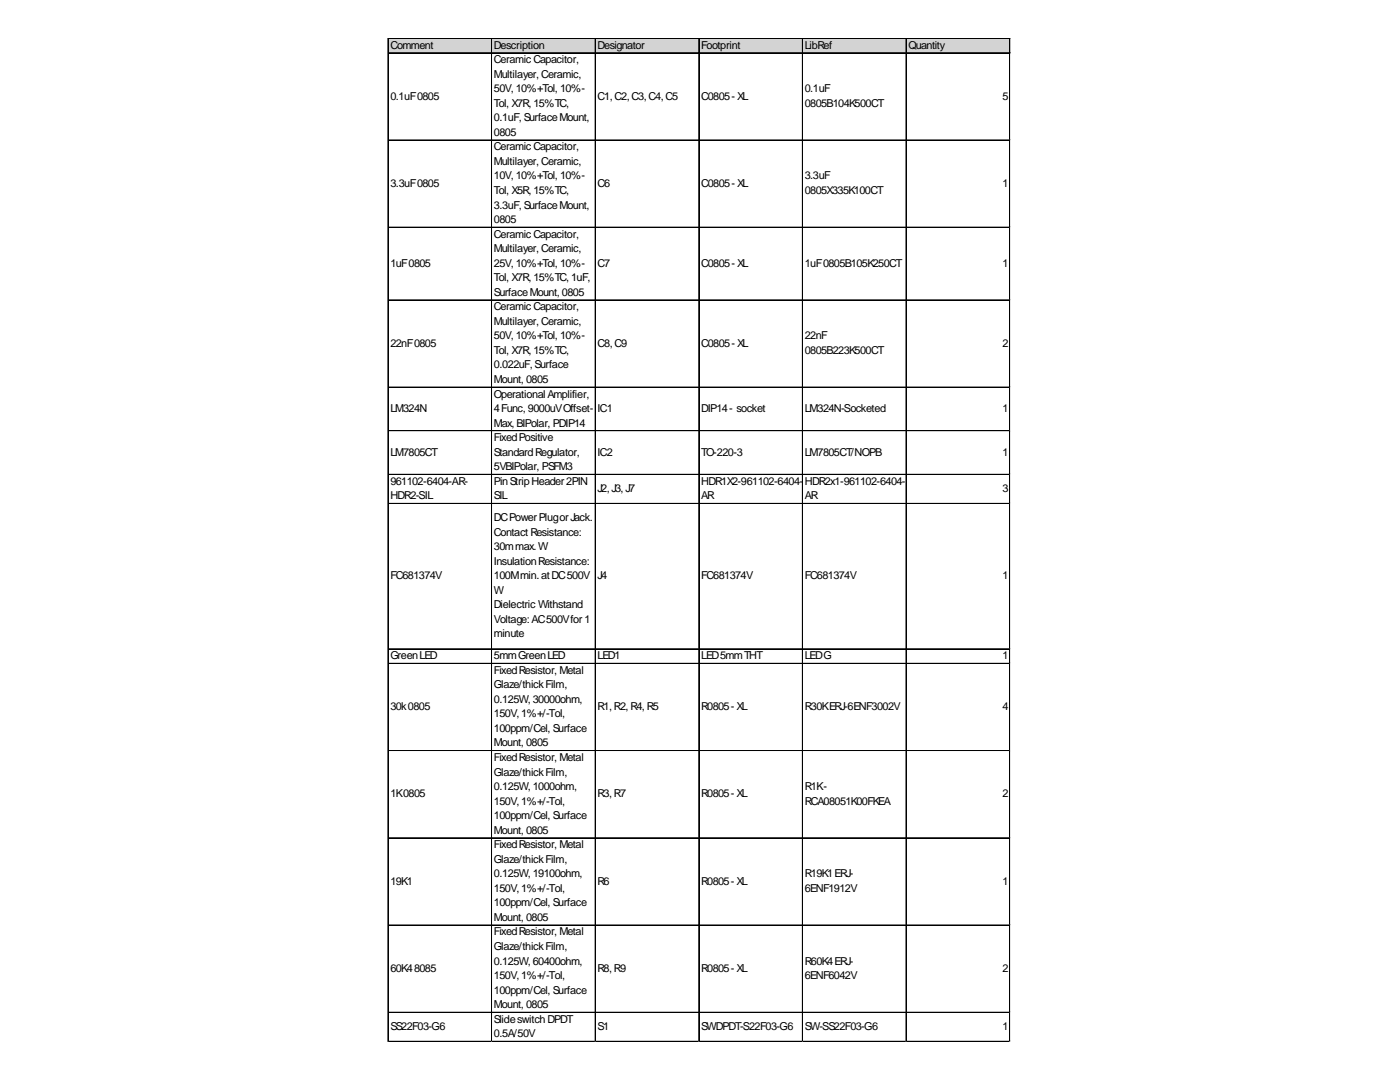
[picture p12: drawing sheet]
<svg xmlns="http://www.w3.org/2000/svg" width="279mm" height="216mm" viewBox="0 0 279 216" stroke-linecap="round" stroke-linejoin="round" font-family="sans-serif">
<defs><g id="words">
<g font-size="2.2">
<text x="77.9" y="9.7">Comment</text>
<text x="98.6" y="9.7">Description</text>
<text x="119.3" y="9.7">Designator</text>
<text x="139.9" y="9.7">Footprint</text>
<text x="160.6" y="9.7">LibRef</text>
<text x="181.3" y="9.7">Quantity</text>
<text x="98.6" y="12.6">Ceramic Capacitor,</text>
<text x="98.6" y="15.5">Multilayer, Ceramic,</text>
<text x="77.9" y="19.9">0.1uF0805</text>
<text x="98.6" y="18.4">50V,10%+Tol, 10%-</text>
<text x="98.6" y="21.3">Tol, X7R,15%TC,</text>
<text x="119.3" y="19.9">C1,C2,C3,C4,C5</text>
<text x="139.9" y="19.9">C0805-XL</text>
<text x="160.6" y="18.4">0.1uF</text>
<text x="160.6" y="21.3">0805B104K500CT</text>
<text x="200" y="19.9">5</text>
<text x="98.6" y="24.2">0.1uF,SurfaceMount,</text>
<text x="98.6" y="27.1">0805</text>
<text x="98.6" y="30">Ceramic Capacitor,</text>
<text x="98.6" y="32.9">Multilayer, Ceramic,</text>
<text x="98.6" y="35.8">10V,10%+Tol, 10%-</text>
<text x="160.6" y="35.8">3.3uF</text>
<text x="77.9" y="37.3">3.3uF0805</text>
<text x="98.6" y="38.7">Tol, X5R,15%TC,</text>
<text x="98.6" y="41.6">3.3uF,SurfaceMount,</text>
<text x="119.3" y="37.3">C6</text>
<text x="139.9" y="37.3">C0805-XL</text>
<text x="160.6" y="38.7">0805X335K100CT</text>
<text x="200" y="37.3">1</text>
<text x="98.6" y="44.5">0805</text>
<text x="98.6" y="47.4">Ceramic Capacitor,</text>
<text x="77.9" y="53.2">1uF0805</text>
<text x="98.6" y="50.3">Multilayer, Ceramic,</text>
<text x="98.6" y="53.2">25V,10%+Tol, 10%-</text>
<text x="119.3" y="53.2">C7</text>
<text x="139.9" y="53.2">C0805-XL</text>
<text x="160.6" y="53.2">1uF0805B105K250CT</text>
<text x="200" y="53.2">1</text>
<text x="98.6" y="56.1">Tol, X7R,15%TC,1uF,</text>
<text x="98.6" y="59">SurfaceMount, 0805</text>
<text x="98.6" y="61.9">Ceramic Capacitor,</text>
<text x="98.6" y="64.8">Multilayer, Ceramic,</text>
<text x="77.9" y="69.2">22nF0805</text>
<text x="98.6" y="67.7">50V,10%+Tol, 10%-</text>
<text x="98.6" y="70.6">Tol, X7R,15%TC,</text>
<text x="119.3" y="69.2">C8,C9</text>
<text x="139.9" y="69.2">C0805-XL</text>
<text x="160.6" y="67.7">22nF</text>
<text x="160.6" y="70.6">0805B223K500CT</text>
<text x="200" y="69.2">2</text>
<text x="98.6" y="73.5">0.022uF,Surface</text>
<text x="98.6" y="76.4">Mount, 0805</text>
<text x="77.9" y="82.2">LM324N</text>
<text x="98.6" y="79.3">OperationalAmplifier,</text>
<text x="98.6" y="82.2">4Func, 9000uVOffset-</text>
<text x="119.3" y="82.2">IC1</text>
<text x="139.9" y="82.2">DIP14- socket</text>
<text x="160.6" y="82.2">LM324N-Socketed</text>
<text x="200" y="82.2">1</text>
<text x="98.6" y="85.1">Max,BIPolar, PDIP14</text>
<text x="98.6" y="88">FixedPositive</text>
<text x="77.9" y="90.9">LM7805CT</text>
<text x="98.6" y="90.9">StandardRegulator,</text>
<text x="98.6" y="93.8">5VBIPolar, PSFM3</text>
<text x="119.3" y="90.9">IC2</text>
<text x="139.9" y="90.9">TO-220-3</text>
<text x="160.6" y="90.9">LM7805CT/NOPB</text>
<text x="200" y="90.9">1</text>
<text x="77.9" y="96.7">961102-6404-AR-</text>
<text x="77.9" y="99.6">HDR2-SIL</text>
<text x="98.6" y="96.7">PinStripHeader2PIN</text>
<text x="98.6" y="99.6">SIL</text>
<text x="119.3" y="98.2">J2,J3,J7</text>
<text x="139.9" y="96.7">HDR1X2-961102-6404-</text>
<text x="139.9" y="99.6">AR</text>
<text x="160.6" y="96.7">HDR2x1-961102-6404-</text>
<text x="160.6" y="99.6">AR</text>
<text x="200" y="98.2">3</text>
<text x="98.6" y="104">DCPowerPlugorJack.</text>
<text x="98.6" y="106.9">Contact Resistance:</text>
<text x="98.6" y="109.8">30mmax.W</text>
<text x="98.6" y="112.7">InsulationResistance:</text>
<text x="77.9" y="115.6">FC681374V</text>
<text x="98.6" y="115.6">100Mmin.atDC500V</text>
<text x="98.6" y="118.5">W</text>
<text x="119.3" y="115.6">J4</text>
<text x="139.9" y="115.6">FC681374V</text>
<text x="160.6" y="115.6">FC681374V</text>
<text x="200" y="115.6">1</text>
<text x="98.6" y="121.4">Dielectric Withstand</text>
<text x="98.6" y="124.3">Voltage:AC500Vfor1</text>
<text x="77.9" y="131.5">GreenLED</text>
<text x="98.6" y="127.2">minute</text>
<text x="98.6" y="131.5">5mmGreenLED</text>
<text x="119.3" y="131.5">LED1</text>
<text x="139.9" y="131.5">LED5mmTHT</text>
<text x="160.6" y="131.5">LEDG</text>
<text x="200" y="131.5">1</text>
<text x="98.6" y="134.4">FixedResistor, Metal</text>
<text x="98.6" y="137.3">Glaze/thickFilm,</text>
<text x="77.9" y="141.7">30k0805</text>
<text x="98.6" y="140.2">0.125W,30000ohm,</text>
<text x="98.6" y="143.1">150V,1%+/-Tol,</text>
<text x="119.3" y="141.7">R1,R2,R4,R5</text>
<text x="139.9" y="141.7">R0805-XL</text>
<text x="160.6" y="141.7">R30KERJ-6ENF3002V</text>
<text x="200" y="141.7">4</text>
<text x="98.6" y="146">100ppm/Cel, Surface</text>
<text x="98.6" y="148.9">Mount, 0805</text>
<text x="98.6" y="151.8">FixedResistor, Metal</text>
<text x="98.6" y="154.7">Glaze/thickFilm,</text>
<text x="77.9" y="159.1">1K0805</text>
<text x="98.6" y="157.7">0.125W,1000ohm,</text>
<text x="98.6" y="160.6">150V,1%+/-Tol,</text>
<text x="119.3" y="159.1">R3,R7</text>
<text x="139.9" y="159.1">R0805-XL</text>
<text x="160.6" y="157.7">R1K-</text>
<text x="160.6" y="160.6">RCA08051K00FKEA</text>
<text x="200" y="159.1">2</text>
<text x="98.6" y="163.5">100ppm/Cel, Surface</text>
<text x="98.6" y="166.4">Mount, 0805</text>
<text x="98.6" y="169.3">FixedResistor, Metal</text>
<text x="98.6" y="172.2">Glaze/thickFilm,</text>
<text x="77.9" y="176.5">19K1</text>
<text x="98.6" y="175.1">0.125W,19100ohm,</text>
<text x="98.6" y="178">150V,1%+/-Tol,</text>
<text x="119.3" y="176.5">R6</text>
<text x="139.9" y="176.5">R0805-XL</text>
<text x="160.6" y="175.1">R19K1ERJ-</text>
<text x="160.6" y="178">6ENF1912V</text>
<text x="200" y="176.5">1</text>
<text x="98.6" y="180.9">100ppm/Cel, Surface</text>
<text x="98.6" y="183.8">Mount, 0805</text>
<text x="98.6" y="186.7">FixedResistor, Metal</text>
<text x="98.6" y="189.6">Glaze/thickFilm,</text>
<text x="77.9" y="193.9">60K48085</text>
<text x="98.6" y="192.5">0.125W,60400ohm,</text>
<text x="98.6" y="195.4">150V,1%+/-Tol,</text>
<text x="119.3" y="193.9">R8,R9</text>
<text x="139.9" y="193.9">R0805-XL</text>
<text x="160.6" y="192.5">R60K4ERJ-</text>
<text x="160.6" y="195.4">6ENF6042V</text>
<text x="200" y="193.9">2</text>
<text x="98.6" y="198.3">100ppm/Cel, Surface</text>
<text x="98.6" y="201.2">Mount, 0805</text>
<text x="77.9" y="205.5">SS22F03-G6</text>
<text x="98.6" y="204.1">SlideswitchDPDT</text>
<text x="98.6" y="207">0.5A/50V</text>
<text x="119.3" y="205.5">S1</text>
<text x="139.9" y="205.5">SWDPDT-S22F03-G6</text>
<text x="160.6" y="205.5">SW-SS22F03-G6</text>
<text x="200" y="205.5">1</text>
</g>
</g></defs>
<path d="M77.5 7.7h124.2v2.9h-124.2z" fill="#d3d3d3"/>
<g fill="none" stroke="#000" stroke-width=".2">
<path d="M77.4 7.6v200.3M77.5 7.6v200.3M77.5 7.6h124.1M77.5 7.7h124.1M77.5 10.5h124.1M77.5 10.6h124.1M98.1 7.7v200.2M98.2 7.7v200.2M118.8 7.7v200.2M139.5 7.7v200.2M160.1 7.7v200.2M160.2 7.7v200.2"/>
<path d="M180.8 7.7v200.2M180.9 7.7v200.2M201.5 7.7v200.2M77.5 27.9h124.1M77.5 28h124.1M77.5 45.3h124.1M77.5 45.4h124.1M77.5 59.8h124.1M77.5 59.9h124.1M77.5 77.2h124.1M77.5 77.3h124.1M77.5 85.9h124.1"/>
<path d="M77.5 86h124.1M77.5 94.6h124.1M77.5 94.7h124.1M77.5 100.4h124.1M77.5 100.5h124.1M77.5 129.5h124.1M77.5 132.4h124.1M77.5 149.8h124.1M77.5 167.2h124.1M77.5 184.6h124.1M77.5 202h124.1M77.5 207.8h124.1"/>
</g>
<path d="M77.4 207.9h.1" fill="none" stroke="#e0e0e0" stroke-width=".2"/>
<path d="M77.4 207.9h.1z" fill="#e0e0e0"/>
<path d="M98.1 207.9h.1" fill="none" stroke="#e0e0e0" stroke-width=".2"/>
<path d="M98.1 207.9h.1z" fill="#e0e0e0"/>
<path d="M118.8 207.9h.1" fill="none" stroke="#e0e0e0" stroke-width=".2"/>
<path d="M118.8 207.9h.1z" fill="#e0e0e0"/>
<path d="M139.5 207.9h.1" fill="none" stroke="#e0e0e0" stroke-width=".2"/>
<path d="M139.5 207.9h.1z" fill="#e0e0e0"/>
<path d="M160.1 207.9h.1" fill="none" stroke="#e0e0e0" stroke-width=".2"/>
<path d="M160.1 207.9h.2z" fill="#e0e0e0"/>
<path d="M180.8 207.9h.1" fill="none" stroke="#e0e0e0" stroke-width=".2"/>
<path d="M180.8 207.9h.1z" fill="#e0e0e0"/>
<path d="M201.5 207.9h.1" fill="none" stroke="#e0e0e0" stroke-width=".2"/>
<path d="M201.5 207.9h.1z" fill="#e0e0e0"/>
<path d="M201.6 27.9h.1" fill="none" stroke="#e0e0e0" stroke-width=".2"/>
<path d="M201.6 27.9l.1 .1z" fill="#e0e0e0"/>
<path d="M201.6 45.3h.1" fill="none" stroke="#e0e0e0" stroke-width=".2"/>
<path d="M201.6 45.3l.1 .1z" fill="#e0e0e0"/>
<path d="M201.6 59.8h.1" fill="none" stroke="#e0e0e0" stroke-width=".2"/>
<path d="M201.6 59.8l.1 .2z" fill="#e0e0e0"/>
<path d="M201.6 77.2h.1" fill="none" stroke="#e0e0e0" stroke-width=".2"/>
<path d="M201.6 77.2l.1 .2z" fill="#e0e0e0"/>
<path d="M201.6 85.9h.1" fill="none" stroke="#e0e0e0" stroke-width=".2"/>
<path d="M201.6 85.9l.1 .2z" fill="#e0e0e0"/>
<path d="M201.6 94.6h.1" fill="none" stroke="#e0e0e0" stroke-width=".2"/>
<path d="M201.6 94.6l.1 .2z" fill="#e0e0e0"/>
<path d="M201.6 100.4h.1" fill="none" stroke="#e0e0e0" stroke-width=".2"/>
<path d="M201.6 100.4l.1 .2z" fill="#e0e0e0"/>
<path d="M201.6 129.5h.1" fill="none" stroke="#e0e0e0" stroke-width=".2"/>
<path d="M201.6 129.5l.1 .1z" fill="#e0e0e0"/>
<path d="M201.6 132.4h.1" fill="none" stroke="#e0e0e0" stroke-width=".2"/>
<path d="M201.6 132.4l.1 .1z" fill="#e0e0e0"/>
<path d="M201.6 149.8h.1" fill="none" stroke="#e0e0e0" stroke-width=".2"/>
<path d="M201.6 149.8l.1 .1z" fill="#e0e0e0"/>
<path d="M201.6 167.2h.1" fill="none" stroke="#e0e0e0" stroke-width=".2"/>
<path d="M201.6 167.2l.1 .1z" fill="#e0e0e0"/>
<path d="M201.6 184.6h.1" fill="none" stroke="#e0e0e0" stroke-width=".2"/>
<path d="M201.6 184.6l.1 .1z" fill="#e0e0e0"/>
<path d="M201.6 202h.1" fill="none" stroke="#e0e0e0" stroke-width=".2"/>
<path d="M201.6 202l.1 .1z" fill="#e0e0e0"/>
<path d="M201.6 207.8h.1" fill="none" stroke="#e0e0e0" stroke-width=".2"/>
<path d="M201.6 207.8l.1 .1z" fill="#e0e0e0"/>
<use href="#words"/>
</svg>
